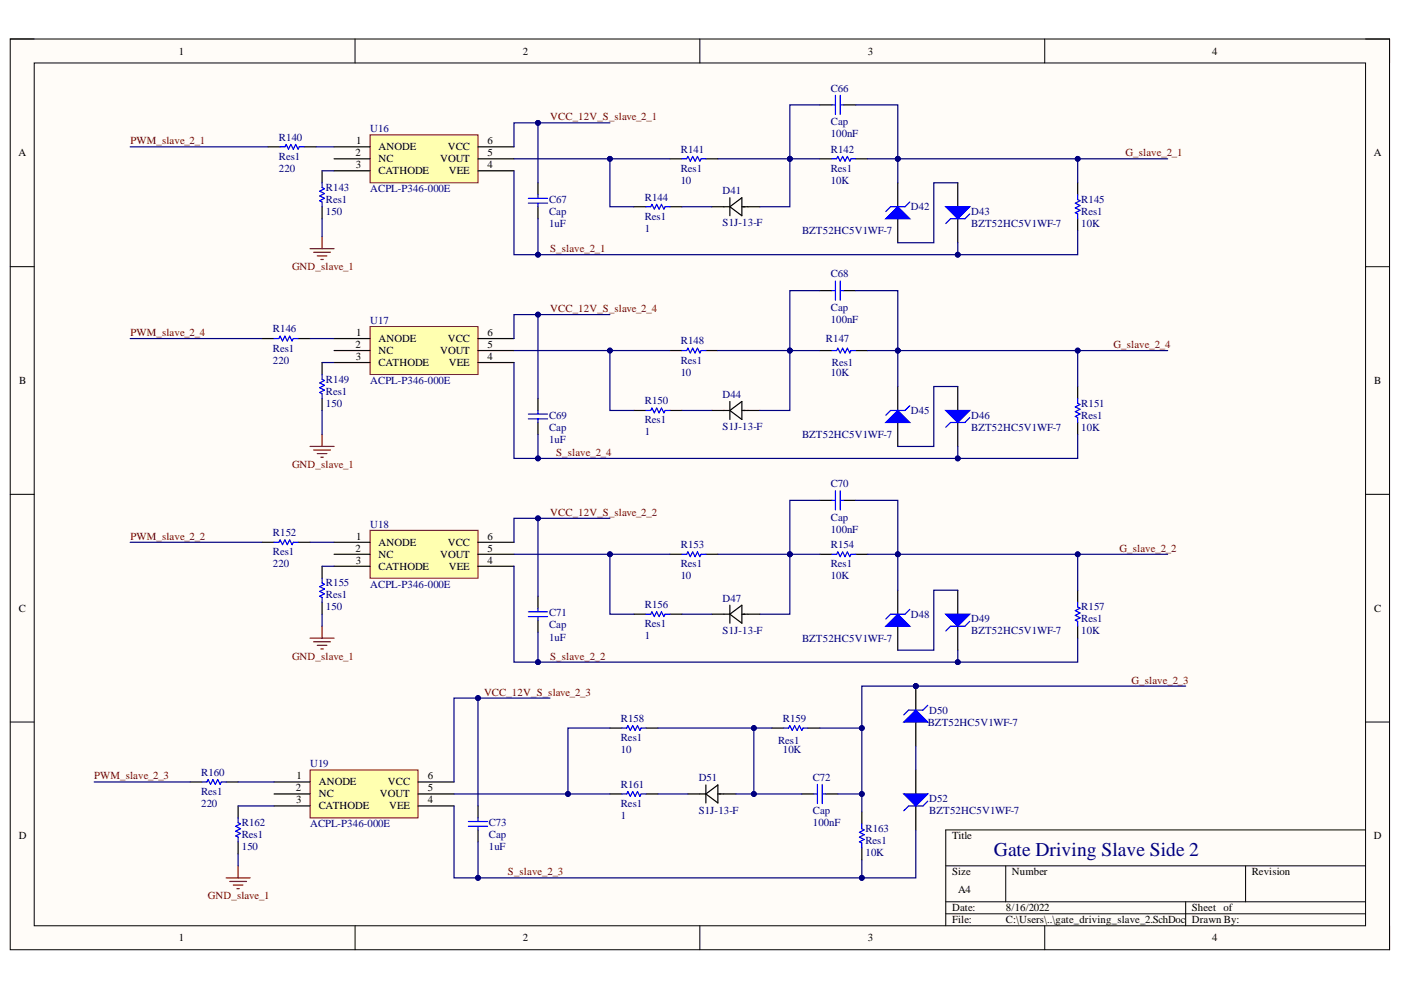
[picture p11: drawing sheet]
<svg xmlns="http://www.w3.org/2000/svg" width="297mm" height="210mm" viewBox="0 0 297 210" stroke-linecap="round" stroke-linejoin="round" font-family="sans-serif">
<defs><g id="words">
<text font-size="4.1" fill="#000080" x="210.7" y="181.4">Gate Driving Slave Side 2</text>
<g font-size="2.3">
<text x="37.9" y="11.6">1</text>
<text x="110.8" y="11.6">2</text>
<text x="184" y="11.6">3</text>
<text x="257" y="11.6">4</text>
<text x="3.9" y="33.1">A</text>
<text x="75.4" y="33.1">2</text>
<text x="75.5" y="35.7">3</text>
<text x="75.5" y="30.6">1</text>
<text x="80.3" y="31.9">ANODE</text>
<text x="80.3" y="34.4">NC</text>
<text x="93.3" y="34.4">VOUT</text>
<text x="94.9" y="31.9">VCC</text>
<text x="103.4" y="35.7">4</text>
<text x="103.4" y="33.1">5</text>
<text x="103.4" y="30.6">6</text>
<text x="291.3" y="33.1">A</text>
<text x="80.3" y="36.9">CATHODE</text>
<text x="95.2" y="36.9">VEE</text>
<text x="75.5" y="71.3">1</text>
<text x="103.4" y="71.3">6</text>
<text x="75.4" y="73.8">2</text>
<text x="75.5" y="76.3">3</text>
<text x="80.3" y="72.5">ANODE</text>
<text x="80.3" y="75.1">NC</text>
<text x="80.3" y="77.6">CATHODE</text>
<text x="93.3" y="75.1">VOUT</text>
<text x="94.9" y="72.5">VCC</text>
<text x="95.2" y="77.6">VEE</text>
<text x="103.4" y="76.3">4</text>
<text x="103.4" y="73.8">5</text>
<text x="4.1" y="81.4">B</text>
<text x="291.4" y="81.4">B</text>
<text x="75.4" y="117">2</text>
<text x="75.5" y="119.5">3</text>
<text x="75.5" y="114.4">1</text>
<text x="80.3" y="115.7">ANODE</text>
<text x="80.3" y="118.3">NC</text>
<text x="93.3" y="118.3">VOUT</text>
<text x="94.9" y="115.7">VCC</text>
<text x="103.4" y="119.5">4</text>
<text x="103.4" y="117">5</text>
<text x="103.4" y="114.4">6</text>
<text x="80.3" y="120.8">CATHODE</text>
<text x="95.2" y="120.8">VEE</text>
<text x="4" y="129.7">C</text>
<text x="291.4" y="129.7">C</text>
<text x="62.7" y="167.8">2</text>
<text x="62.9" y="165.3">1</text>
<text x="67.6" y="166.5">ANODE</text>
<text x="82.2" y="166.5">VCC</text>
<text x="90.7" y="167.8">5</text>
<text x="90.7" y="165.3">6</text>
<text x="62.8" y="170.3">3</text>
<text x="67.6" y="169.1">NC</text>
<text x="67.6" y="171.6">CATHODE</text>
<text x="80.5" y="169.1">VOUT</text>
<text x="82.5" y="171.6">VEE</text>
<text x="90.7" y="170.3">4</text>
<text x="4" y="177.9">D</text>
<text x="201.9" y="177.9">Title</text>
<text x="291.3" y="177.9">D</text>
<text x="201.9" y="185.6">Size</text>
<text x="214.5" y="185.6">Number</text>
<text x="265.4" y="185.6">Revision</text>
<text x="203.1" y="189.4">A4</text>
<text x="201.9" y="193.2">Date:</text>
<text x="201.9" y="195.8">File:</text>
<text x="213.3" y="193.2">8/16/2022</text>
<text x="213.3" y="195.8">C:\Users\..\gate_driving_slave_2.SchDoc</text>
<text x="252.7" y="193.2">Sheet of</text>
<text x="252.7" y="195.8">Drawn By:</text>
<text x="37.9" y="199.6">1</text>
<text x="110.8" y="199.6">2</text>
<text x="184" y="199.6">3</text>
<text x="257" y="199.6">4</text>
</g>
<g font-size="2.3" fill="#000080">
<text x="176.1" y="19.4">C66</text>
<text x="59.1" y="29.8">R140</text>
<text x="78.5" y="28.1">U16</text>
<text x="176.1" y="29.1">100nF</text>
<text x="176.1" y="26.5">Cap</text>
<text x="59.1" y="33.9">Res1</text>
<text x="144.3" y="32.4">R141</text>
<text x="176.1" y="32.4">R142</text>
<text x="59.1" y="36.4">220</text>
<text x="69.1" y="40.5">R143</text>
<text x="78.5" y="40.7">ACPL-P346-000E</text>
<text x="144.3" y="39">10</text>
<text x="144.3" y="36.4">Res1</text>
<text x="153.2" y="41.2">D41</text>
<text x="176.1" y="39">10K</text>
<text x="176.1" y="36.4">Res1</text>
<text x="69.1" y="45.6">150</text>
<text x="69.1" y="43">Res1</text>
<text x="116.4" y="43">C67</text>
<text x="116.4" y="45.6">Cap</text>
<text x="136.7" y="42.5">R144</text>
<text x="136.7" y="46.6">Res1</text>
<text x="193.1" y="44.5">D42</text>
<text x="205.9" y="45.6">D43</text>
<text x="229.3" y="43">R145</text>
<text x="229.3" y="45.6">Res1</text>
<text x="116.4" y="48.1">1uF</text>
<text x="136.7" y="49.1">1</text>
<text x="153.2" y="48">S1J-13-F</text>
<text x="170" y="49.7">BZT52HC5V1WF-7</text>
<text x="205.9" y="48.1">BZT52HC5V1WF-7</text>
<text x="229.3" y="48.1">10K</text>
<text x="176.1" y="58.8">C68</text>
<text x="176.1" y="65.9">Cap</text>
<text x="57.9" y="70.5">R146</text>
<text x="78.5" y="68.7">U17</text>
<text x="176.1" y="68.5">100nF</text>
<text x="57.9" y="77.1">220</text>
<text x="57.9" y="74.6">Res1</text>
<text x="144.3" y="73">R148</text>
<text x="144.3" y="77.1">Res1</text>
<text x="175.1" y="72.5">R147</text>
<text x="176.4" y="77.6">Res1</text>
<text x="69.1" y="81.1">R149</text>
<text x="69.1" y="83.7">Res1</text>
<text x="78.5" y="81.4">ACPL-P346-000E</text>
<text x="144.3" y="79.6">10</text>
<text x="176.1" y="79.6">10K</text>
<text x="69.1" y="86.2">150</text>
<text x="116.4" y="88.8">C69</text>
<text x="136.7" y="85.7">R150</text>
<text x="136.7" y="89.8">Res1</text>
<text x="153.2" y="84.4">D44</text>
<text x="193.1" y="87.7">D45</text>
<text x="205.9" y="88.8">D46</text>
<text x="229.3" y="86.2">R151</text>
<text x="229.3" y="88.8">Res1</text>
<text x="116.4" y="93.9">1uF</text>
<text x="116.4" y="91.3">Cap</text>
<text x="136.7" y="92.3">1</text>
<text x="153.2" y="91.2">S1J-13-F</text>
<text x="170" y="92.9">BZT52HC5V1WF-7</text>
<text x="205.9" y="91.3">BZT52HC5V1WF-7</text>
<text x="229.3" y="91.3">10K</text>
<text x="176.1" y="103.3">C70</text>
<text x="57.9" y="113.7">R152</text>
<text x="78.5" y="111.9">U18</text>
<text x="176.1" y="112.9">100nF</text>
<text x="176.1" y="110.4">Cap</text>
<text x="57.9" y="117.7">Res1</text>
<text x="144.3" y="116.2">R153</text>
<text x="176.1" y="116.2">R154</text>
<text x="57.9" y="120.3">220</text>
<text x="69.1" y="124.3">R155</text>
<text x="78.5" y="124.6">ACPL-P346-000E</text>
<text x="144.3" y="122.8">10</text>
<text x="144.3" y="120.3">Res1</text>
<text x="176.1" y="122.8">10K</text>
<text x="176.1" y="120.3">Res1</text>
<text x="69.1" y="129.4">150</text>
<text x="69.1" y="126.9">Res1</text>
<text x="116.4" y="130.7">C71</text>
<text x="136.7" y="128.9">R156</text>
<text x="153.2" y="127.6">D47</text>
<text x="193.1" y="130.9">D48</text>
<text x="205.9" y="131.9">D49</text>
<text x="229.3" y="129.4">R157</text>
<text x="229.3" y="131.9">Res1</text>
<text x="116.4" y="135.8">1uF</text>
<text x="116.4" y="133.2">Cap</text>
<text x="136.7" y="135.5">1</text>
<text x="136.7" y="133">Res1</text>
<text x="153.2" y="134.4">S1J-13-F</text>
<text x="170" y="136.1">BZT52HC5V1WF-7</text>
<text x="205.9" y="134.5">BZT52HC5V1WF-7</text>
<text x="229.3" y="134.5">10K</text>
<text x="131.6" y="153.1">R158</text>
<text x="166" y="153.1">R159</text>
<text x="196.7" y="153.8">BZT52HC5V1WF-7</text>
<text x="197" y="151.3">D50</text>
<text x="131.6" y="159.7">10</text>
<text x="131.6" y="157.1">Res1</text>
<text x="165" y="157.6">Res1</text>
<text x="166" y="159.7">10K</text>
<text x="42.6" y="164.5">R160</text>
<text x="65.7" y="162.7">U19</text>
<text x="131.6" y="167">R161</text>
<text x="148.1" y="165.7">D51</text>
<text x="172.3" y="165.5">C72</text>
<text x="42.6" y="171.1">220</text>
<text x="42.6" y="168.5">Res1</text>
<text x="131.6" y="173.6">1</text>
<text x="131.6" y="171.1">Res1</text>
<text x="148.1" y="172.5">S1J-13-F</text>
<text x="172.3" y="172.6">Cap</text>
<text x="197" y="170.1">D52</text>
<text x="197" y="172.6">BZT52HC5V1WF-7</text>
<text x="51.3" y="175.1">R162</text>
<text x="51.3" y="177.7">Res1</text>
<text x="65.7" y="175.4">ACPL-P346-000E</text>
<text x="103.6" y="175.1">C73</text>
<text x="103.6" y="177.7">Cap</text>
<text x="172.3" y="175.1">100nF</text>
<text x="183.5" y="176.4">R163</text>
<text x="183.5" y="179">Res1</text>
<text x="51.3" y="180.3">150</text>
<text x="103.6" y="180.3">1uF</text>
<text x="183.5" y="181.6">10K</text>
</g>
<g font-size="2.3" fill="#800000">
<text x="116.7" y="25.5">VCC_12V_S_slave_2_1</text>
<text x="27.7" y="30.6">PWM_slave_2_1</text>
<text x="238.7" y="33.1">G_slave_2_1</text>
<text x="116.7" y="53.5">S_slave_2_1</text>
<text x="61.9" y="57.3">GND_slave_1</text>
<text x="27.7" y="71.3">PWM_slave_2_4</text>
<text x="116.7" y="66.2">VCC_12V_S_slave_2_4</text>
<text x="236.1" y="73.8">G_slave_2_4</text>
<text x="61.9" y="99.2">GND_slave_1</text>
<text x="117.9" y="96.7">S_slave_2_4</text>
<text x="116.7" y="109.4">VCC_12V_S_slave_2_2</text>
<text x="27.7" y="114.4">PWM_slave_2_2</text>
<text x="237.4" y="117">G_slave_2_2</text>
<text x="61.9" y="139.9">GND_slave_1</text>
<text x="116.7" y="139.9">S_slave_2_2</text>
<text x="102.6" y="147.5">VCC_12V_S_slave_2_3</text>
<text x="239.9" y="145">G_slave_2_3</text>
<text x="20" y="165.3">PWM_slave_2_3</text>
<text x="107.7" y="185.6">S_slave_2_3</text>
<text x="44.1" y="190.7">GND_slave_1</text>
</g>
</g></defs>
<path d="M2.2 8.3h292.4v193.1h-292.4z" fill-rule="evenodd" fill="#fffcf8"/>
<path d="M2.2 8.3h292.4v193.1h-292.4z" fill="none" stroke="#000" stroke-width=".21"/>
<path d="M7.3 13.4h282.2v182.9h-282.2z" fill-rule="evenodd" fill="#fffcf8"/>
<g fill="none" stroke="#000" stroke-width=".21">
<path d="M2.2 8.3h5.1M7.3 13.4h282.2v182.9h-282.2zM75.3 8.3v5M148.4 8.3v5M221.5 8.3v5.1M289.5 8.3h5.1v5.1M2.2 56.5h5.1M289.5 56.5h5.1M2.2 104.8h5.1M289.5 104.8h5.1M2.2 153.1h5.1M289.5 153.1h5.1"/>
<path d="M289.5 176h-89v20.3M75.3 196.3v5.1M148.4 196.3v5.1M200.5 183.6h89M200.5 191.2h89M200.5 193.7h89M213.2 183.6v7.6M221.5 196.3v5.1M251.4 191.2v5.1M264.1 183.6v7.6M294.6 196.3v5.1"/>
</g>
<path d="M78.5 28.6h22.8v10.2h-22.8z" fill-rule="evenodd" fill="#ffffb0"/>
<path d="M78.5 28.6h22.8v10.2h-22.8z" fill="none" stroke="#800000" stroke-width=".21"/>
<path d="M70.8 31.1h7.7M70.8 33.7h7.7M70.8 36.2h7.7M101.3 31.1h7.7M101.3 33.7h7.7M101.3 36.2h7.7" fill="none" stroke="#000" stroke-width=".25"/>
<path d="M78.5 69.2h22.8v10.2h-22.8z" fill-rule="evenodd" fill="#ffffb0"/>
<path d="M78.5 69.2h22.8v10.2h-22.8z" fill="none" stroke="#800000" stroke-width=".21"/>
<path d="M70.8 71.8h7.7M70.8 74.3h7.7M70.8 76.9h7.7M101.3 71.8h7.7M101.3 74.3h7.7M101.3 76.9h7.7" fill="none" stroke="#000" stroke-width=".25"/>
<path d="M78.5 112.4h22.8v10.2h-22.8z" fill-rule="evenodd" fill="#ffffb0"/>
<path d="M78.5 112.4h22.8v10.2h-22.8z" fill="none" stroke="#800000" stroke-width=".21"/>
<path d="M70.8 115h7.7M70.8 117.5h7.7M101.3 115h7.7M101.3 117.5h7.7M70.8 120.1h7.7M101.3 120.1h7.7" fill="none" stroke="#000" stroke-width=".25"/>
<path d="M65.7 163.3h22.9v10.1h-22.9z" fill-rule="evenodd" fill="#ffffb0"/>
<path d="M65.7 163.3h22.9v10.1h-22.9z" fill="none" stroke="#800000" stroke-width=".21"/>
<g fill="none" stroke="#000" stroke-width=".25">
<path d="M114.1 38.8v2.5M142 33.7h2.6M149.7 33.7h2.5M173.8 33.7h2.6M181.5 33.7h2.5M203.1 38.8v5M114.1 43.8v2.6M134.4 43.8h2.5M142 43.8h2.6M203.1 46.4v5.1M114.1 84.5v2.5M114.1 89.6v2.5"/>
<path d="M114.1 126.4v2.6M114.1 131.5v2.5M58.1 165.8h7.6M58.1 168.3h7.6M58.1 170.9h7.6M88.6 165.8h7.7M88.6 168.3h7.7M88.6 170.9h7.7M101.3 170.9v2.5M101.3 176v2.5"/>
</g>
<path d="M65.7 94.7h5.1M66.5 95.4h3.6M67.3 96.2h2M68 96.9h.5M68.3 92.1v2.6M47.9 186.1h5.1M48.7 186.9h3.6M49.5 187.7h2M50.2 188.4h.5M50.5 183.6v2.5" fill="none" stroke="#800000" stroke-width=".25"/>
<g fill="none" stroke="#00f" stroke-width=".25">
<path d="M144.6 33.7h1l.2-.5 .6 1 .5-1 .5 1 .5-1 .5 1 .2-.5h1.1M176.4 33.7h1l.2-.5 .5 1 .5-1 .6 1 .5-1 .5 1 .2-.5h1.1M112 42.1h4.1M112 43.1h4.1M114.1 41.3v.8M114.1 43.1v.7M136.9 43.8h1.1l.2-.5 .5 1 .5-1 .5 1 .5-1 .6 1 .2-.5h1M112 87.8h4.1M112 88.8h4.1M114.1 87v.8M114.1 88.8v.8M112 129.7h4.1"/>
<path d="M112 130.7h4.1M114.1 129v.7M114.1 130.7v.8M99.3 174.2h4.1M99.3 175.2h4.1M101.3 173.4v.8M101.3 175.2v.8"/>
</g>
<path d="M200.5 43.8h5.1l-2.5 2.6z" fill="#00f"/>
<path d="M200.5 43.8h5.1l-2.5 2.6zM205.6 45.4l-1 1h-3.1l-1 1" fill="none" stroke="#00f" stroke-width=".25"/>
<path d="M190.3 38.8v5M190.3 46.4v5.1" fill="none" stroke="#000" stroke-width=".25"/>
<path d="M190.3 43.8l2.6 2.6h-5.1z" fill="#00f"/>
<path d="M176.4 22.2h.7M177.1 20.2v4.1M178.1 20.2v4.1M178.1 22.2h.8M190.3 43.8l2.6 2.6h-5.1zM192.9 42.8l-1 1h-3.1l-1 1.1M228.5 41.3v1l.5 .3-1 .5 1 .5-1 .5 1 .5-1 .5 .5 .3v1M144.6 74.3h1l.2-.5 .6 1 .5-1 .5 1 .5-1 .5 1 .2-.5h1.1M176.4 74.3h1l.2-.5 .5 1 .5-1 .6 1 .5-1 .5 1 .2-.5h1.1M136.9 87h1.1l.2-.5 .5 1 .5-1 .5 1 .5-1 .6 1 .2-.5h1" fill="none" stroke="#00f" stroke-width=".25"/>
<g fill="none" stroke="#000" stroke-width=".25">
<path d="M173.8 22.2h2.6M178.9 22.2h2.6M228.5 38.8v2.5M150.9 43.8h3.8M154.7 43.8l2.6-1.9v3.8zM154.7 41.9v3.8M157.3 43.8h3.8M228.5 46.4v2.5M142 74.3h2.6M149.7 74.3h2.5M173.8 74.3h2.6M181.5 74.3h2.5"/>
<path d="M134.4 87h2.5M142 87h2.6M203.1 81.9v5.1M203.1 89.6v5.1"/>
</g>
<path d="M200.5 87h5.1l-2.5 2.6z" fill="#00f"/>
<path d="M200.5 87h5.1l-2.5 2.6zM205.6 88.6l-1 1h-3.1l-1 1" fill="none" stroke="#00f" stroke-width=".25"/>
<path d="M190.3 81.9v5.1M190.3 89.6v5.1" fill="none" stroke="#000" stroke-width=".25"/>
<path d="M190.3 87l2.6 2.6h-5.1z" fill="#00f"/>
<path d="M177.1 59.6v4.1M178.1 59.6v4.1M176.4 61.6h.7M178.1 61.6h.8M190.3 87l2.6 2.6h-5.1zM192.9 86l-1 1h-3.1l-1 1M228.5 84.5v1l.5 .3-1 .5 1 .5-1 .5 1 .5-1 .5 .5 .3v1M144.6 117.5h1l.2-.5 .6 1 .5-1 .5 1 .5-1 .5 1 .2-.5h1.1M176.4 117.5h1l.2-.5 .5 1 .5-1 .6 1 .5-1 .5 1 .2-.5h1.1M136.9 130.2h1.1l.2-.5 .5 1 .5-1 .5 1 .5-1 .6 1 .2-.5h1" fill="none" stroke="#00f" stroke-width=".25"/>
<g fill="none" stroke="#000" stroke-width=".25">
<path d="M173.8 61.6h2.6M178.9 61.6h2.6M150.9 87h3.8M154.7 87l2.6-1.9v3.8zM154.7 85.1v3.8M157.3 87h3.8M228.5 81.9v2.6M228.5 89.6v2.5M142 117.5h2.6M149.7 117.5h2.5M173.8 117.5h2.6M181.5 117.5h2.5"/>
<path d="M134.4 130.2h2.5M142 130.2h2.6M203.1 125.1v5.1M203.1 132.8v5.1"/>
</g>
<path d="M200.5 130.2h5.1l-2.5 2.6z" fill="#00f"/>
<path d="M200.5 130.2h5.1l-2.5 2.6zM205.6 131.7l-1 1.1h-3.1l-1 1" fill="none" stroke="#00f" stroke-width=".25"/>
<path d="M190.3 125.1v5.1M190.3 132.8v5.1" fill="none" stroke="#000" stroke-width=".25"/>
<path d="M190.3 130.2l2.6 2.6h-5.1z" fill="#00f"/>
<path d="M176.4 106.1h.7M177.1 104.1v4M178.1 104.1v4M178.1 106.1h.8M190.3 130.2l2.6 2.6h-5.1zM192.9 129.2l-1 1h-3.1l-1 1M228.5 127.7v1l.5 .3-1 .5 1 .5-1 .5 1 .5-1 .5 .5 .2v1.1M131.9 154.4h1l.2-.5 .5 1 .5-1 .6 1 .5-1 .5 1 .2-.5h1M166.2 154.4h1l.3-.5 .5 1 .5-1 .5 1 .5-1 .5 1 .3-.5h1M131.9 168.3h1l.2-.5 .5 1 .5-1 .6 1 .5-1 .5 1 .2-.5h1" fill="none" stroke="#00f" stroke-width=".25"/>
<g fill="none" stroke="#000" stroke-width=".25">
<path d="M173.8 106.1h2.6M178.9 106.1h2.6M150.9 130.2h3.8M154.7 130.2l2.6-1.9v3.8zM154.7 128.3v3.8M157.3 130.2h3.8M228.5 125.1v2.6M228.5 132.8v2.5M129.3 154.4h2.6M136.9 154.4h2.6M163.6 154.4h2.6M171.3 154.4h2.5"/>
<path d="M129.3 168.3h2.6M136.9 168.3h2.6M194.2 163.3v5M194.2 170.9v5.1"/>
</g>
<path d="M191.6 168.3h5.1l-2.5 2.6z" fill="#00f"/>
<path d="M191.6 168.3h5.1l-2.5 2.6zM196.7 169.9l-1 1h-3.1l-1 1" fill="none" stroke="#00f" stroke-width=".25"/>
<circle cx="194.2" cy="145.5" r=".51" fill="#000080"/>
<circle cx="194.2" cy="145.5" r=".51" fill="none" stroke="#000080" stroke-width=".21"/>
<path d="M194.2 145.5v5.1M194.2 153.1v5.1" fill="none" stroke="#000" stroke-width=".25"/>
<circle cx="194.2" cy="145.5" r=".51" fill="#000080"/>
<circle cx="194.2" cy="145.5" r=".51" fill="none" stroke="#000080" stroke-width=".21"/>
<path d="M191.6 153.1l2.6-2.5 2.5 2.5z" fill="#00f"/>
<g fill="none" stroke="#00f" stroke-width=".25">
<path d="M59.4 31.1h1l.3-.5 .5 1 .5-1 .5 1 .5-1 .5 1 .3-.5h1M68.3 38.8v1l.5 .2-1 .5 1 .5-1 .5 1 .6-1 .5 .5 .2v1M58.1 71.8h1l.3-.5 .5 1 .5-1 .5 1 .5-1 .5 1 .3-.5h1M68.3 79.4v1l.5 .3-1 .5 1 .5-1 .5 1 .5-1 .5 .5 .3v1M58.1 115h1l.3-.5 .5 1 .5-1 .5 1 .5-1 .5 1 .3-.5h1M68.3 122.6v1l.5 .3-1 .5 1 .5-1 .5 1 .5-1 .5 .5 .3v1M191.6 153.1l2.6-2.5 2.5 2.5zM196.7 149.5l-1 1.1h-3.1l-1 1M42.9 165.8h1l.2-.5 .5 1 .5-1 .6 1 .5-1 .5 1 .2-.5h1M172.5 168.3h.8M173.3 166.3v4.1M174.3 166.3v4.1"/>
<path d="M174.3 168.3h.8M182.7 174.7v1l.5 .3-1 .5 1 .5-1 .5 1 .5-1 .5 .5 .3v1"/>
</g>
<g fill="none" stroke="#000" stroke-width=".25">
<path d="M56.8 31.1h2.6M64.5 31.1h2.5M68.3 36.2v2.6M68.3 43.8v2.6M55.6 71.8h2.5M63.2 71.8h2.5M68.3 76.9v2.5M68.3 84.5v2.5M55.6 115h2.5M63.2 115h2.5M68.3 120.1v2.5M68.3 127.7v2.5"/>
<path d="M40.3 165.8h2.6M47.9 165.8h2.6M145.8 168.3h3.9M149.7 168.3l2.5-1.9v3.8zM149.7 166.4v3.8M152.2 168.3h3.8M170 168.3h2.5M175.1 168.3h2.5M182.7 172.2v2.5M182.7 179.8v2.5"/>
</g>
<path d="M65.7 52.7h5.1M66.5 53.5h3.6M67.3 54.3h2M68 55h.5M68.3 50.2v2.5M65.7 135.3h5.1M66.5 136.1h3.6M67.3 136.8h2M68 137.6h.5M68.3 132.8v2.5" fill="none" stroke="#800000" stroke-width=".25"/>
<path d="M129.3 26h-20.3v5.1" fill="none" stroke="#000080" stroke-width=".25"/>
<circle cx="114.1" cy="26" r=".51" fill="#000080"/>
<circle cx="114.1" cy="26" r=".51" fill="none" stroke="#000080" stroke-width=".21"/>
<path d="M129.3 66.7h-20.3v5.1" fill="none" stroke="#000080" stroke-width=".25"/>
<circle cx="114.1" cy="66.7" r=".51" fill="#000080"/>
<circle cx="114.1" cy="66.7" r=".51" fill="none" stroke="#000080" stroke-width=".21"/>
<path d="M129.3 109.9h-20.3v5.1" fill="none" stroke="#000080" stroke-width=".25"/>
<circle cx="114.1" cy="109.9" r=".51" fill="#000080"/>
<circle cx="114.1" cy="109.9" r=".51" fill="none" stroke="#000080" stroke-width=".21"/>
<path d="M114.1 26v12.8" fill="none" stroke="#000080" stroke-width=".25"/>
<circle cx="114.1" cy="26" r=".51" fill="#000080"/>
<circle cx="114.1" cy="26" r=".51" fill="none" stroke="#000080" stroke-width=".21"/>
<path d="M114.1 46.4v7.6" fill="none" stroke="#000080" stroke-width=".25"/>
<circle cx="114.1" cy="54" r=".51" fill="#000080"/>
<circle cx="114.1" cy="54" r=".51" fill="none" stroke="#000080" stroke-width=".21"/>
<path d="M114.1 134v6.4" fill="none" stroke="#000080" stroke-width=".25"/>
<circle cx="114.1" cy="140.4" r=".51" fill="#000080"/>
<circle cx="114.1" cy="140.4" r=".51" fill="none" stroke="#000080" stroke-width=".21"/>
<path d="M114.1 109.9v16.5" fill="none" stroke="#000080" stroke-width=".25"/>
<circle cx="114.1" cy="109.9" r=".51" fill="#000080"/>
<circle cx="114.1" cy="109.9" r=".51" fill="none" stroke="#000080" stroke-width=".21"/>
<path d="M114.1 92.1v5.1" fill="none" stroke="#000080" stroke-width=".25"/>
<circle cx="114.1" cy="97.2" r=".51" fill="#000080"/>
<circle cx="114.1" cy="97.2" r=".51" fill="none" stroke="#000080" stroke-width=".21"/>
<path d="M114.1 66.7v17.8" fill="none" stroke="#000080" stroke-width=".25"/>
<circle cx="114.1" cy="66.7" r=".51" fill="#000080"/>
<circle cx="114.1" cy="66.7" r=".51" fill="none" stroke="#000080" stroke-width=".21"/>
<path d="M247.6 33.7h-57.3v5.1" fill="none" stroke="#000080" stroke-width=".25"/>
<circle cx="190.3" cy="33.7" r=".51" fill="#000080"/>
<circle cx="190.3" cy="33.7" r=".51" fill="none" stroke="#000080" stroke-width=".21"/>
<circle cx="228.5" cy="33.7" r=".51" fill="#000080"/>
<circle cx="228.5" cy="33.7" r=".51" fill="none" stroke="#000080" stroke-width=".21"/>
<path d="M109 36.2v17.8h94.1v-2.5M203.1 38.8h-5.1v12.7h-7.7" fill="none" stroke="#000080" stroke-width=".25"/>
<circle cx="114.1" cy="54" r=".51" fill="#000080"/>
<circle cx="114.1" cy="54" r=".51" fill="none" stroke="#000080" stroke-width=".21"/>
<circle cx="203.1" cy="54" r=".51" fill="#000080"/>
<circle cx="203.1" cy="54" r=".51" fill="none" stroke="#000080" stroke-width=".21"/>
<path d="M109 33.7h33" fill="none" stroke="#000080" stroke-width=".25"/>
<circle cx="129.3" cy="33.7" r=".51" fill="#000080"/>
<circle cx="129.3" cy="33.7" r=".51" fill="none" stroke="#000080" stroke-width=".21"/>
<path d="M129.3 33.7v10.1h5.1" fill="none" stroke="#000080" stroke-width=".25"/>
<circle cx="129.3" cy="33.7" r=".51" fill="#000080"/>
<circle cx="129.3" cy="33.7" r=".51" fill="none" stroke="#000080" stroke-width=".21"/>
<path d="M173.8 33.7h-6.3v10.1h-6.4M144.6 43.8h6.3" fill="none" stroke="#000080" stroke-width=".25"/>
<circle cx="167.5" cy="33.7" r=".51" fill="#000080"/>
<circle cx="167.5" cy="33.7" r=".51" fill="none" stroke="#000080" stroke-width=".21"/>
<path d="M184 33.7h6.3" fill="none" stroke="#000080" stroke-width=".25"/>
<circle cx="190.3" cy="33.7" r=".51" fill="#000080"/>
<circle cx="190.3" cy="33.7" r=".51" fill="none" stroke="#000080" stroke-width=".21"/>
<path d="M152.2 33.7h15.3" fill="none" stroke="#000080" stroke-width=".25"/>
<circle cx="167.5" cy="33.7" r=".51" fill="#000080"/>
<circle cx="167.5" cy="33.7" r=".51" fill="none" stroke="#000080" stroke-width=".21"/>
<path d="M173.8 22.2h-6.3v11.5" fill="none" stroke="#000080" stroke-width=".25"/>
<circle cx="167.5" cy="33.7" r=".51" fill="#000080"/>
<circle cx="167.5" cy="33.7" r=".51" fill="none" stroke="#000080" stroke-width=".21"/>
<path d="M181.5 22.2h8.8v11.5" fill="none" stroke="#000080" stroke-width=".25"/>
<circle cx="190.3" cy="33.7" r=".51" fill="#000080"/>
<circle cx="190.3" cy="33.7" r=".51" fill="none" stroke="#000080" stroke-width=".21"/>
<path d="M228.5 33.7v5.1" fill="none" stroke="#000080" stroke-width=".25"/>
<circle cx="228.5" cy="33.7" r=".51" fill="#000080"/>
<circle cx="228.5" cy="33.7" r=".51" fill="none" stroke="#000080" stroke-width=".21"/>
<path d="M228.5 48.9v5.1h-25.4" fill="none" stroke="#000080" stroke-width=".25"/>
<circle cx="203.1" cy="54" r=".51" fill="#000080"/>
<circle cx="203.1" cy="54" r=".51" fill="none" stroke="#000080" stroke-width=".21"/>
<path d="M181.5 61.6h8.8v12.7M144.6 87h6.3M203.1 81.9h-5.1v12.8h-7.7" fill="none" stroke="#000080" stroke-width=".25"/>
<circle cx="190.3" cy="74.3" r=".51" fill="#000080"/>
<circle cx="190.3" cy="74.3" r=".51" fill="none" stroke="#000080" stroke-width=".21"/>
<path d="M228.5 74.3v7.6" fill="none" stroke="#000080" stroke-width=".25"/>
<circle cx="228.5" cy="74.3" r=".51" fill="#000080"/>
<circle cx="228.5" cy="74.3" r=".51" fill="none" stroke="#000080" stroke-width=".21"/>
<path d="M181.5 106.1h8.8v11.4M144.6 130.2h6.3M203.1 125.1h-5.1v12.8h-7.7" fill="none" stroke="#000080" stroke-width=".25"/>
<circle cx="190.3" cy="117.5" r=".51" fill="#000080"/>
<circle cx="190.3" cy="117.5" r=".51" fill="none" stroke="#000080" stroke-width=".21"/>
<path d="M228.5 117.5v7.6" fill="none" stroke="#000080" stroke-width=".25"/>
<circle cx="228.5" cy="117.5" r=".51" fill="#000080"/>
<circle cx="228.5" cy="117.5" r=".51" fill="none" stroke="#000080" stroke-width=".21"/>
<path d="M109 74.3h33" fill="none" stroke="#000080" stroke-width=".25"/>
<circle cx="129.3" cy="74.3" r=".51" fill="#000080"/>
<circle cx="129.3" cy="74.3" r=".51" fill="none" stroke="#000080" stroke-width=".21"/>
<path d="M152.2 74.3h15.3" fill="none" stroke="#000080" stroke-width=".25"/>
<circle cx="167.5" cy="74.3" r=".51" fill="#000080"/>
<circle cx="167.5" cy="74.3" r=".51" fill="none" stroke="#000080" stroke-width=".21"/>
<path d="M173.8 74.3h-6.3v12.7h-6.4" fill="none" stroke="#000080" stroke-width=".25"/>
<circle cx="167.5" cy="74.3" r=".51" fill="#000080"/>
<circle cx="167.5" cy="74.3" r=".51" fill="none" stroke="#000080" stroke-width=".21"/>
<path d="M173.8 61.6h-6.3v12.7" fill="none" stroke="#000080" stroke-width=".25"/>
<circle cx="167.5" cy="74.3" r=".51" fill="#000080"/>
<circle cx="167.5" cy="74.3" r=".51" fill="none" stroke="#000080" stroke-width=".21"/>
<path d="M184 74.3h6.3" fill="none" stroke="#000080" stroke-width=".25"/>
<circle cx="190.3" cy="74.3" r=".51" fill="#000080"/>
<circle cx="190.3" cy="74.3" r=".51" fill="none" stroke="#000080" stroke-width=".21"/>
<path d="M247.6 74.3h-57.3v7.6" fill="none" stroke="#000080" stroke-width=".25"/>
<circle cx="190.3" cy="74.3" r=".51" fill="#000080"/>
<circle cx="190.3" cy="74.3" r=".51" fill="none" stroke="#000080" stroke-width=".21"/>
<circle cx="228.5" cy="74.3" r=".51" fill="#000080"/>
<circle cx="228.5" cy="74.3" r=".51" fill="none" stroke="#000080" stroke-width=".21"/>
<path d="M228.5 92.1v5.1h-25.4v-2.5" fill="none" stroke="#000080" stroke-width=".25"/>
<circle cx="203.1" cy="97.2" r=".51" fill="#000080"/>
<circle cx="203.1" cy="97.2" r=".51" fill="none" stroke="#000080" stroke-width=".21"/>
<path d="M129.3 74.3v12.7h5.1" fill="none" stroke="#000080" stroke-width=".25"/>
<circle cx="129.3" cy="74.3" r=".51" fill="#000080"/>
<circle cx="129.3" cy="74.3" r=".51" fill="none" stroke="#000080" stroke-width=".21"/>
<path d="M109 76.9v20.3h94.1" fill="none" stroke="#000080" stroke-width=".25"/>
<circle cx="114.1" cy="97.2" r=".51" fill="#000080"/>
<circle cx="114.1" cy="97.2" r=".51" fill="none" stroke="#000080" stroke-width=".21"/>
<circle cx="203.1" cy="97.2" r=".51" fill="#000080"/>
<circle cx="203.1" cy="97.2" r=".51" fill="none" stroke="#000080" stroke-width=".21"/>
<path d="M152.2 117.5h15.3" fill="none" stroke="#000080" stroke-width=".25"/>
<circle cx="167.5" cy="117.5" r=".51" fill="#000080"/>
<circle cx="167.5" cy="117.5" r=".51" fill="none" stroke="#000080" stroke-width=".21"/>
<path d="M167.5 117.5h6.3" fill="none" stroke="#000080" stroke-width=".25"/>
<circle cx="167.5" cy="117.5" r=".51" fill="#000080"/>
<circle cx="167.5" cy="117.5" r=".51" fill="none" stroke="#000080" stroke-width=".21"/>
<path d="M184 117.5h6.3" fill="none" stroke="#000080" stroke-width=".25"/>
<circle cx="190.3" cy="117.5" r=".51" fill="#000080"/>
<circle cx="190.3" cy="117.5" r=".51" fill="none" stroke="#000080" stroke-width=".21"/>
<path d="M173.8 106.1h-6.3v24.1h-6.4" fill="none" stroke="#000080" stroke-width=".25"/>
<circle cx="167.5" cy="117.5" r=".51" fill="#000080"/>
<circle cx="167.5" cy="117.5" r=".51" fill="none" stroke="#000080" stroke-width=".21"/>
<path d="M247.6 117.5h-57.3v7.6" fill="none" stroke="#000080" stroke-width=".25"/>
<circle cx="190.3" cy="117.5" r=".51" fill="#000080"/>
<circle cx="190.3" cy="117.5" r=".51" fill="none" stroke="#000080" stroke-width=".21"/>
<circle cx="228.5" cy="117.5" r=".51" fill="#000080"/>
<circle cx="228.5" cy="117.5" r=".51" fill="none" stroke="#000080" stroke-width=".21"/>
<path d="M109 120.1v20.3h119.5v-5.1" fill="none" stroke="#000080" stroke-width=".25"/>
<circle cx="114.1" cy="140.4" r=".51" fill="#000080"/>
<circle cx="114.1" cy="140.4" r=".51" fill="none" stroke="#000080" stroke-width=".21"/>
<circle cx="203.1" cy="140.4" r=".51" fill="#000080"/>
<circle cx="203.1" cy="140.4" r=".51" fill="none" stroke="#000080" stroke-width=".21"/>
<path d="M203.1 137.9v2.5" fill="none" stroke="#000080" stroke-width=".25"/>
<circle cx="203.1" cy="140.4" r=".51" fill="#000080"/>
<circle cx="203.1" cy="140.4" r=".51" fill="none" stroke="#000080" stroke-width=".21"/>
<path d="M109 117.5h33" fill="none" stroke="#000080" stroke-width=".25"/>
<circle cx="129.3" cy="117.5" r=".51" fill="#000080"/>
<circle cx="129.3" cy="117.5" r=".51" fill="none" stroke="#000080" stroke-width=".21"/>
<path d="M129.3 117.5v12.7h5.1" fill="none" stroke="#000080" stroke-width=".25"/>
<circle cx="129.3" cy="117.5" r=".51" fill="#000080"/>
<circle cx="129.3" cy="117.5" r=".51" fill="none" stroke="#000080" stroke-width=".21"/>
<path d="M139.5 168.3h6.3M156 168.3h3.8" fill="none" stroke="#000080" stroke-width=".25"/>
<circle cx="159.8" cy="168.3" r=".51" fill="#000080"/>
<circle cx="159.8" cy="168.3" r=".51" fill="none" stroke="#000080" stroke-width=".21"/>
<path d="M96.3 168.3h33" fill="none" stroke="#000080" stroke-width=".25"/>
<circle cx="120.4" cy="168.3" r=".51" fill="#000080"/>
<circle cx="120.4" cy="168.3" r=".51" fill="none" stroke="#000080" stroke-width=".21"/>
<path d="M129.3 154.4h-8.9v13.9" fill="none" stroke="#000080" stroke-width=".25"/>
<circle cx="120.4" cy="168.3" r=".51" fill="#000080"/>
<circle cx="120.4" cy="168.3" r=".51" fill="none" stroke="#000080" stroke-width=".21"/>
<path d="M194.2 158.2v5.1M177.6 168.3h5.1" fill="none" stroke="#000080" stroke-width=".25"/>
<circle cx="182.7" cy="168.3" r=".51" fill="#000080"/>
<circle cx="182.7" cy="168.3" r=".51" fill="none" stroke="#000080" stroke-width=".21"/>
<path d="M194.2 145.5h57.2" fill="none" stroke="#000080" stroke-width=".25"/>
<circle cx="194.2" cy="145.5" r=".51" fill="#000080"/>
<circle cx="194.2" cy="145.5" r=".51" fill="none" stroke="#000080" stroke-width=".21"/>
<path d="M101.3 178.5v7.6h81.4v-3.8" fill="none" stroke="#000080" stroke-width=".25"/>
<circle cx="101.3" cy="186.1" r=".51" fill="#000080"/>
<circle cx="101.3" cy="186.1" r=".51" fill="none" stroke="#000080" stroke-width=".21"/>
<circle cx="182.7" cy="186.1" r=".51" fill="#000080"/>
<circle cx="182.7" cy="186.1" r=".51" fill="none" stroke="#000080" stroke-width=".21"/>
<path d="M194.2 176v10.1h-11.5" fill="none" stroke="#000080" stroke-width=".25"/>
<circle cx="182.7" cy="186.1" r=".51" fill="#000080"/>
<circle cx="182.7" cy="186.1" r=".51" fill="none" stroke="#000080" stroke-width=".21"/>
<path d="M139.5 154.4h20.3" fill="none" stroke="#000080" stroke-width=".25"/>
<circle cx="159.8" cy="154.4" r=".51" fill="#000080"/>
<circle cx="159.8" cy="154.4" r=".51" fill="none" stroke="#000080" stroke-width=".21"/>
<path d="M163.6 154.4h-3.8v13.9h10.2" fill="none" stroke="#000080" stroke-width=".25"/>
<circle cx="159.8" cy="154.4" r=".51" fill="#000080"/>
<circle cx="159.8" cy="154.4" r=".51" fill="none" stroke="#000080" stroke-width=".21"/>
<circle cx="159.8" cy="168.3" r=".51" fill="#000080"/>
<circle cx="159.8" cy="168.3" r=".51" fill="none" stroke="#000080" stroke-width=".21"/>
<path d="M173.8 154.4h8.9" fill="none" stroke="#000080" stroke-width=".25"/>
<circle cx="182.7" cy="154.4" r=".51" fill="#000080"/>
<circle cx="182.7" cy="154.4" r=".51" fill="none" stroke="#000080" stroke-width=".21"/>
<path d="M194.2 145.5h-11.5v26.7" fill="none" stroke="#000080" stroke-width=".25"/>
<circle cx="182.7" cy="168.3" r=".51" fill="#000080"/>
<circle cx="182.7" cy="168.3" r=".51" fill="none" stroke="#000080" stroke-width=".21"/>
<circle cx="182.7" cy="154.4" r=".51" fill="#000080"/>
<circle cx="182.7" cy="154.4" r=".51" fill="none" stroke="#000080" stroke-width=".21"/>
<circle cx="194.2" cy="145.5" r=".51" fill="#000080"/>
<circle cx="194.2" cy="145.5" r=".51" fill="none" stroke="#000080" stroke-width=".21"/>
<path d="M96.3 170.9v15.2h5" fill="none" stroke="#000080" stroke-width=".25"/>
<circle cx="101.3" cy="186.1" r=".51" fill="#000080"/>
<circle cx="101.3" cy="186.1" r=".51" fill="none" stroke="#000080" stroke-width=".21"/>
<path d="M116.6 148h-20.3v17.8" fill="none" stroke="#000080" stroke-width=".25"/>
<circle cx="101.3" cy="148" r=".51" fill="#000080"/>
<circle cx="101.3" cy="148" r=".51" fill="none" stroke="#000080" stroke-width=".21"/>
<path d="M101.3 148v22.9" fill="none" stroke="#000080" stroke-width=".25"/>
<circle cx="101.3" cy="148" r=".51" fill="#000080"/>
<circle cx="101.3" cy="148" r=".51" fill="none" stroke="#000080" stroke-width=".21"/>
<g fill="none" stroke="#000080" stroke-width=".25">
<path d="M27.6 31.1h29.2M67 31.1h3.8M68.3 36.2h2.5M68.3 46.4v3.8M27.6 71.8h28M65.7 71.8h5.1M68.3 76.9h2.5M68.3 87v5.1M27.6 115h28M65.7 115h5.1M68.3 130.2v2.6M68.3 120.1h2.5"/>
<path d="M20 165.8h20.3M50.5 165.8h7.6M50.5 170.9h7.6M50.5 181v2.6"/>
</g>
<path d="M50.5 170.9v2.5M50.5 178.5v2.5" fill="none" stroke="#000" stroke-width=".25"/>
<path d="M50.5 173.4v1l.5 .3-1 .5 1 .5-1 .5 1 .5-1 .5 .5 .3v1" fill="none" stroke="#00f" stroke-width=".25"/>
<use href="#words"/>
</svg>
